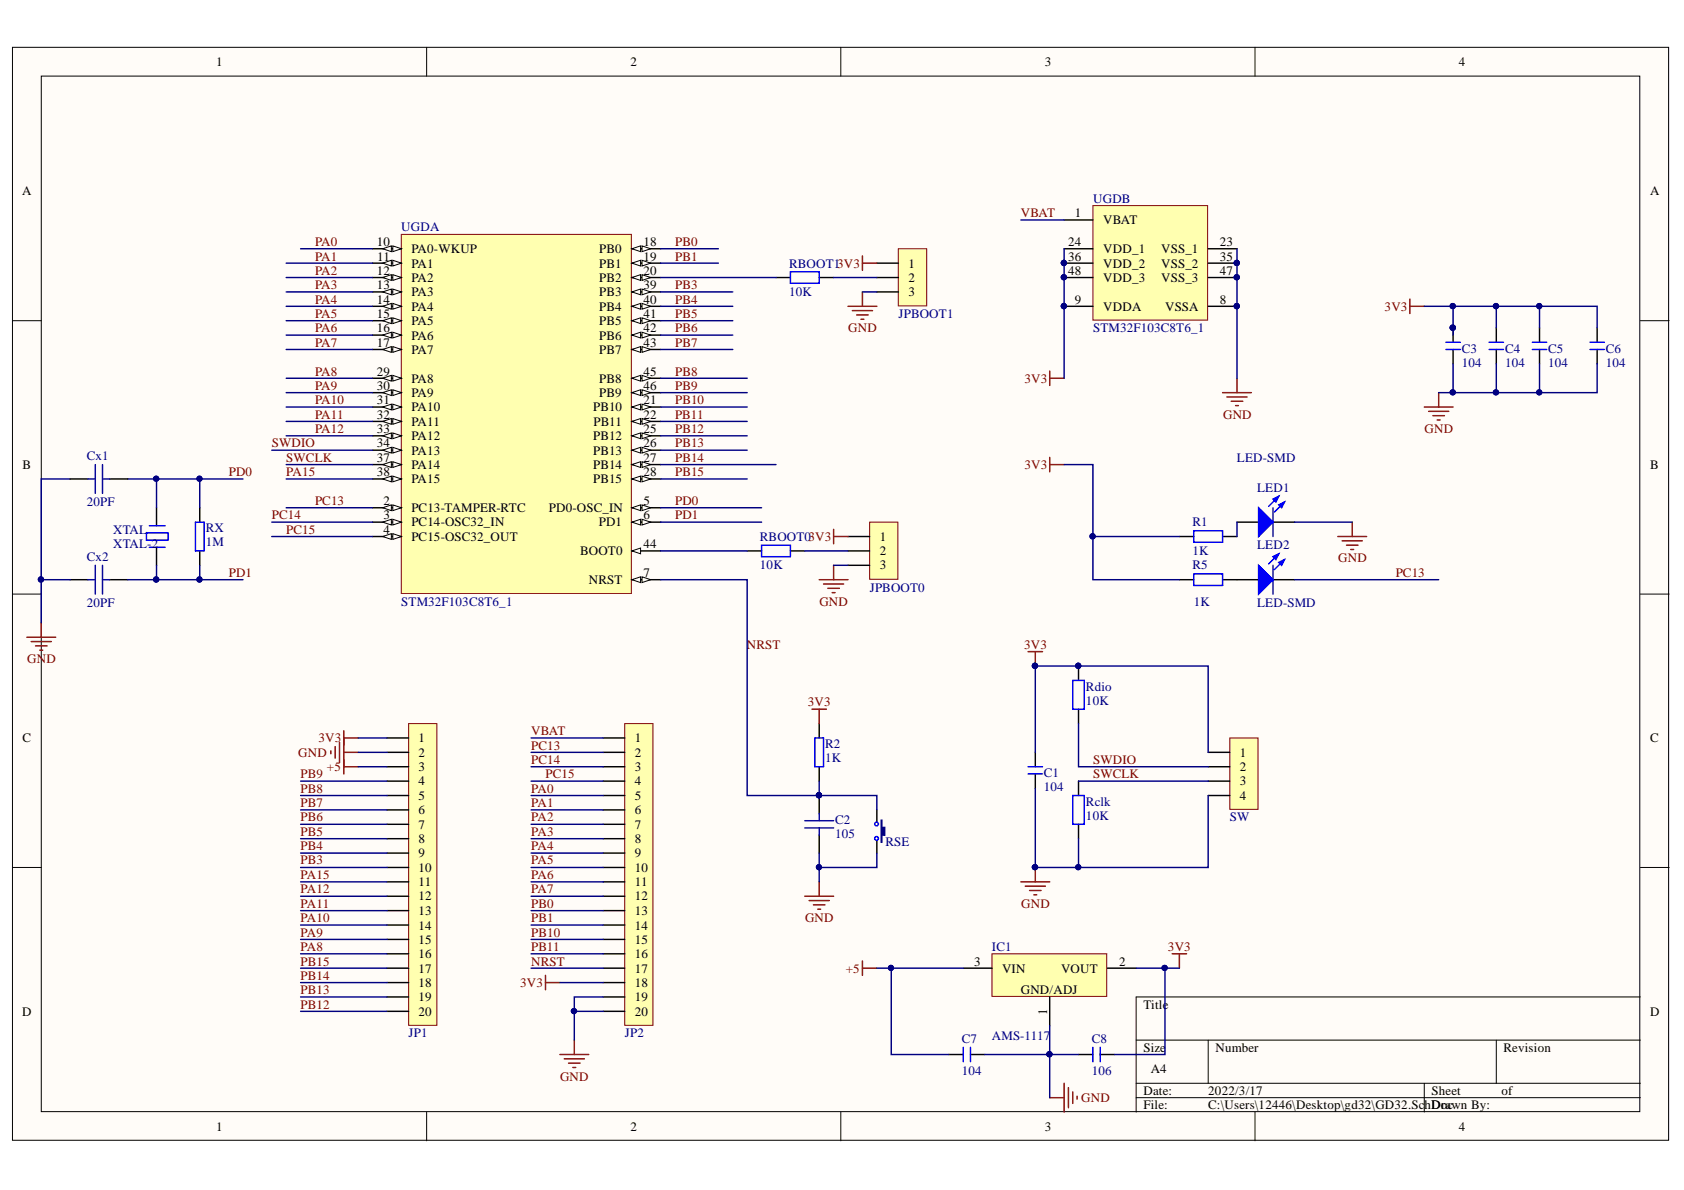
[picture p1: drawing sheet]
<svg xmlns="http://www.w3.org/2000/svg" width="297mm" height="210mm" viewBox="0 0 297 210" stroke-linecap="round" stroke-linejoin="round" font-family="sans-serif">
<defs><g id="words">
<g font-size="2.3">
<text x="38.1" y="11.7">1</text>
<text x="111.2" y="11.7">2</text>
<text x="184.3" y="11.7">3</text>
<text x="257.3" y="11.7">4</text>
<text x="3.9" y="34.5">A</text>
<text x="291.1" y="34.5">A</text>
<text x="189.6" y="38.3">1</text>
<text x="194.6" y="39.5">VBAT</text>
<text x="66.5" y="43.4">10</text>
<text x="66.6" y="46">11</text>
<text x="72.6" y="44.7">PA0-WKUP</text>
<text x="72.6" y="47.2">PA1</text>
<text x="105.7" y="44.7">PB0</text>
<text x="105.7" y="47.2">PB1</text>
<text x="113.5" y="43.4">18</text>
<text x="113.5" y="46">19</text>
<text x="160.3" y="47.2">1</text>
<text x="188.4" y="43.4">24</text>
<text x="188.4" y="46">36</text>
<text x="194.6" y="44.7">VDD_1</text>
<text x="194.6" y="47.2">VDD_2</text>
<text x="204.8" y="44.7">VSS_1</text>
<text x="204.8" y="47.2">VSS_2</text>
<text x="215.1" y="43.4">23</text>
<text x="215.1" y="46">35</text>
<text x="66.5" y="48.5">12</text>
<text x="66.5" y="51">13</text>
<text x="66.5" y="53.6">14</text>
<text x="72.6" y="49.8">PA2</text>
<text x="72.6" y="52.3">PA3</text>
<text x="105.7" y="49.8">PB2</text>
<text x="105.7" y="52.3">PB3</text>
<text x="113.5" y="48.5">20</text>
<text x="113.5" y="51">39</text>
<text x="113.5" y="53.6">40</text>
<text x="160.3" y="49.8">2</text>
<text x="160.3" y="52.3">3</text>
<text x="188.4" y="48.5">48</text>
<text x="189.6" y="53.6">9</text>
<text x="194.6" y="49.8">VDD_3</text>
<text x="204.8" y="49.8">VSS_3</text>
<text x="215.1" y="48.5">47</text>
<text x="215.1" y="53.6">8</text>
<text x="66.5" y="56.1">15</text>
<text x="66.5" y="58.6">16</text>
<text x="72.6" y="54.8">PA4</text>
<text x="72.6" y="57.4">PA5</text>
<text x="72.6" y="59.9">PA6</text>
<text x="105.7" y="54.8">PB4</text>
<text x="105.7" y="57.4">PB5</text>
<text x="105.7" y="59.9">PB6</text>
<text x="113.5" y="56.1">41</text>
<text x="113.5" y="58.6">42</text>
<text x="194.6" y="54.8">VDDA</text>
<text x="205.5" y="54.8">VSSA</text>
<text x="66.5" y="61.2">17</text>
<text x="72.6" y="62.4">PA7</text>
<text x="105.7" y="62.4">PB7</text>
<text x="113.5" y="61.2">43</text>
<text x="66.5" y="66.2">29</text>
<text x="66.5" y="68.8">30</text>
<text x="66.5" y="71.3">31</text>
<text x="72.6" y="67.5">PA8</text>
<text x="72.6" y="70">PA9</text>
<text x="105.7" y="67.5">PB8</text>
<text x="105.7" y="70">PB9</text>
<text x="113.5" y="66.2">45</text>
<text x="113.5" y="68.8">46</text>
<text x="113.5" y="71.3">21</text>
<text x="66.5" y="73.8">32</text>
<text x="66.5" y="76.4">33</text>
<text x="72.6" y="72.6">PA10</text>
<text x="72.6" y="75.1">PA11</text>
<text x="72.6" y="77.6">PA12</text>
<text x="104.6" y="72.6">PB10</text>
<text x="104.6" y="77.6">PB12</text>
<text x="104.7" y="75.1">PB11</text>
<text x="113.5" y="73.8">22</text>
<text x="113.5" y="76.4">25</text>
<text x="4" y="82.7">B</text>
<text x="66.5" y="78.9">34</text>
<text x="66.5" y="81.4">37</text>
<text x="66.5" y="84">38</text>
<text x="72.6" y="80.2">PA13</text>
<text x="72.6" y="82.7">PA14</text>
<text x="104.6" y="80.2">PB13</text>
<text x="104.6" y="82.7">PB14</text>
<text x="113.5" y="78.9">26</text>
<text x="113.5" y="81.4">27</text>
<text x="113.5" y="84">28</text>
<text x="291.1" y="82.7">B</text>
<text x="67.7" y="89">2</text>
<text x="72.6" y="85.2">PA15</text>
<text x="104.6" y="85.2">PB15</text>
<text x="113.5" y="89">5</text>
<text x="67.7" y="91.6">3</text>
<text x="67.7" y="94.1">4</text>
<text x="72.6" y="90.3">PC13-TAMPER-RTC</text>
<text x="72.6" y="92.8">PC14-OSC32_IN</text>
<text x="72.6" y="95.4">PC15-OSC32_OUT</text>
<text x="96.8" y="90.3">PD0-OSC_IN</text>
<text x="105.6" y="92.8">PD1</text>
<text x="113.5" y="91.6">6</text>
<text x="155.2" y="95.4">1</text>
<text x="102.3" y="97.9">BOOT0</text>
<text x="113.5" y="96.6">44</text>
<text x="113.5" y="101.7">7</text>
<text x="155.2" y="97.9">2</text>
<text x="155.2" y="100.4">3</text>
<text x="103.9" y="103">NRST</text>
<text x="4" y="130.9">C</text>
<text x="73.8" y="130.9">1</text>
<text x="112" y="130.9">1</text>
<text x="291.1" y="130.9">C</text>
<text x="73.8" y="133.5">2</text>
<text x="73.8" y="136">3</text>
<text x="112" y="133.5">2</text>
<text x="112" y="136">3</text>
<text x="218.7" y="133.5">1</text>
<text x="218.7" y="136">2</text>
<text x="73.8" y="138.5">4</text>
<text x="73.8" y="141.1">5</text>
<text x="73.8" y="143.6">6</text>
<text x="112" y="138.5">4</text>
<text x="112" y="141.1">5</text>
<text x="112" y="143.6">6</text>
<text x="218.7" y="138.5">3</text>
<text x="218.7" y="141.1">4</text>
<text x="73.8" y="146.2">7</text>
<text x="73.8" y="148.7">8</text>
<text x="112" y="146.2">7</text>
<text x="112" y="148.7">8</text>
<text x="73.8" y="151.2">9</text>
<text x="73.8" y="153.8">10</text>
<text x="112" y="151.2">9</text>
<text x="112" y="153.8">10</text>
<text x="73.8" y="156.3">11</text>
<text x="73.8" y="158.8">12</text>
<text x="73.8" y="161.4">13</text>
<text x="112" y="156.3">11</text>
<text x="112" y="158.8">12</text>
<text x="112" y="161.4">13</text>
<text x="73.8" y="164">14</text>
<text x="73.8" y="166.5">15</text>
<text x="112" y="164">14</text>
<text x="112" y="166.5">15</text>
<text x="73.8" y="169">16</text>
<text x="73.8" y="171.6">17</text>
<text x="112" y="169">16</text>
<text x="112" y="171.6">17</text>
<text x="171.8" y="170.3">3</text>
<text x="176.8" y="171.6">VIN</text>
<text x="187.2" y="171.6">VOUT</text>
<text x="197.4" y="170.3">2</text>
<text x="3.9" y="179.2">D</text>
<text x="73.8" y="174.1">18</text>
<text x="73.8" y="176.6">19</text>
<text x="73.8" y="179.2">20</text>
<text x="112" y="174.1">18</text>
<text x="112" y="176.6">19</text>
<text x="112" y="179.2">20</text>
<text x="180.1" y="175.4">GND/ADJ</text>
<text x="184.7" y="179" transform="rotate(-90 184.7 179)">1</text>
<text x="201.7" y="177.9">Title</text>
<text x="291.1" y="179.2">D</text>
<text x="201.7" y="185.5">Size</text>
<text x="214.4" y="185.5">Number</text>
<text x="265.2" y="185.5">Revision</text>
<text x="203" y="189.3">A4</text>
<text x="201.7" y="193.1">Date:</text>
<text x="201.7" y="195.7">File:</text>
<text x="213.1" y="193.1">2022/3/17</text>
<text x="213.1" y="195.7">C:\Users\12446\Desktop\gd32\GD32.SchDoc</text>
<text x="252.5" y="193.1">Sheet</text>
<text x="254.2" y="195.7">rawn By:</text>
<text x="264.8" y="193.1">of</text>
<text x="38.1" y="199.5">1</text>
<text x="111.2" y="199.5">2</text>
<text x="184.3" y="199.5">3</text>
<text x="257.3" y="199.5">4</text>
</g>
<g font-size="2.3" fill="#000080">
<text x="192.8" y="35.7">UGDB</text>
<text x="70.8" y="40.8">UGDA</text>
<text x="139.2" y="47.2">RBOOT13V3</text>
<text x="139.2" y="52.3">10K</text>
<text x="158.5" y="56.1">JPBOOT1</text>
<text x="192.8" y="58.6">STM32F103C8T6_1</text>
<text x="257.9" y="62.2">C3</text>
<text x="257.9" y="64.7">104</text>
<text x="265.5" y="62.2">C4</text>
<text x="265.5" y="64.7">104</text>
<text x="273.1" y="62.2">C5</text>
<text x="273.1" y="64.7">104</text>
<text x="283.2" y="62.2">C6</text>
<text x="283.2" y="64.7">104</text>
<text x="15.3" y="81.2">Cx1</text>
<text x="218.2" y="81.4">LED-SMD</text>
<text x="15.3" y="89.3">20PF</text>
<text x="221.7" y="86.8">LED1</text>
<text x="20" y="94.1">XTAL</text>
<text x="36.3" y="93.9">RX</text>
<text x="134" y="95.4">RBOOT03V3</text>
<text x="210.3" y="92.8">R1</text>
<text x="15.3" y="98.9">Cx2</text>
<text x="20" y="96.6">XTAL-2</text>
<text x="36.3" y="96.4">1M</text>
<text x="134" y="100.4">10K</text>
<text x="210.3" y="97.9">1K</text>
<text x="210.3" y="100.4">R5</text>
<text x="221.7" y="96.9">LED2</text>
<text x="15.3" y="107.1">20PF</text>
<text x="70.8" y="106.9">STM32F103C8T6_1</text>
<text x="153.4" y="104.3">JPBOOT0</text>
<text x="210.6" y="106.9">1K</text>
<text x="221.7" y="107.1">LED-SMD</text>
<text x="191.6" y="121.8">Rdio</text>
<text x="191.6" y="124.4">10K</text>
<text x="145.5" y="132">R2</text>
<text x="145.5" y="134.5">1K</text>
<text x="184.1" y="137">C1</text>
<text x="184.1" y="139.6">104</text>
<text x="191.6" y="142.1">Rclk</text>
<text x="147.3" y="145.3">C2</text>
<text x="147.3" y="147.8">105</text>
<text x="156.2" y="149.2">RSE</text>
<text x="191.6" y="144.6">10K</text>
<text x="216.9" y="144.9">SW</text>
<text x="175" y="167.8">IC1</text>
<text x="72.1" y="183">JP1</text>
<text x="110.2" y="183">JP2</text>
<text x="169.6" y="184">C7</text>
<text x="175" y="183.5">AMS-1117</text>
<text x="192.6" y="184">C8</text>
<text x="169.6" y="189.6">104</text>
<text x="192.6" y="189.6">106</text>
</g>
<g font-size="2.3" fill="#800000">
<text x="180.1" y="38.3">VBAT</text>
<text x="55.6" y="43.4">PA0</text>
<text x="55.6" y="46">PA1</text>
<text x="119.1" y="43.4">PB0</text>
<text x="119.1" y="46">PB1</text>
<text x="55.6" y="48.5">PA2</text>
<text x="55.6" y="51">PA3</text>
<text x="55.6" y="53.6">PA4</text>
<text x="119.1" y="51">PB3</text>
<text x="119.1" y="53.6">PB4</text>
<text x="55.6" y="56.1">PA5</text>
<text x="55.6" y="58.6">PA6</text>
<text x="119.1" y="56.1">PB5</text>
<text x="119.1" y="58.6">PB6</text>
<text x="149.6" y="58.6">GND</text>
<text x="244.2" y="54.8">3V3</text>
<text x="55.6" y="61.2">PA7</text>
<text x="119.1" y="61.2">PB7</text>
<text x="55.6" y="66.2">PA8</text>
<text x="55.6" y="68.8">PA9</text>
<text x="55.6" y="71.3">PA10</text>
<text x="119.1" y="71.3">PB10</text>
<text x="119.1" y="68.8">PB9</text>
<text x="119.1" y="66.2">PB8</text>
<text x="180.7" y="67.5">3V3</text>
<text x="55.6" y="73.8">PA11</text>
<text x="55.6" y="76.4">PA12</text>
<text x="119.1" y="76.4">PB12</text>
<text x="119.1" y="73.8">PB11</text>
<text x="215.7" y="73.8">GND</text>
<text x="251.3" y="76.4">GND</text>
<text x="40.3" y="84">PD0</text>
<text x="48" y="78.9">SWDIO</text>
<text x="50.5" y="81.4">SWCLK</text>
<text x="50.5" y="84">PA15</text>
<text x="119.1" y="84">PB15</text>
<text x="119.1" y="81.4">PB14</text>
<text x="119.1" y="78.9">PB13</text>
<text x="180.7" y="82.7">3V3</text>
<text x="55.6" y="89">PC13</text>
<text x="119.1" y="89">PD0</text>
<text x="48" y="91.6">PC14</text>
<text x="50.5" y="94.1">PC15</text>
<text x="119.1" y="91.6">PD1</text>
<text x="40.3" y="101.7">PD1</text>
<text x="236" y="99.2">GND</text>
<text x="246.2" y="101.7">PC13</text>
<text x="144.5" y="106.9">GND</text>
<text x="4.8" y="117">GND</text>
<text x="131.8" y="114.5">NRST</text>
<text x="180.6" y="114.5">3V3</text>
<text x="142.5" y="124.6">3V3</text>
<text x="56.2" y="130.9">3V3</text>
<text x="93.7" y="129.7">VBAT</text>
<text x="52.6" y="133.5">GND</text>
<text x="53" y="137.3">PB9</text>
<text x="57.7" y="136">+5</text>
<text x="93.7" y="132.2">PC13</text>
<text x="93.7" y="134.7">PC14</text>
<text x="96.2" y="137.3">PC15</text>
<text x="192.8" y="137.3">SWCLK</text>
<text x="192.8" y="134.7">SWDIO</text>
<text x="53" y="139.8">PB8</text>
<text x="53" y="142.4">PB7</text>
<text x="93.7" y="139.8">PA0</text>
<text x="93.7" y="142.4">PA1</text>
<text x="53" y="144.9">PB6</text>
<text x="53" y="147.4">PB5</text>
<text x="53" y="150">PB4</text>
<text x="93.7" y="144.9">PA2</text>
<text x="93.7" y="147.4">PA3</text>
<text x="93.7" y="150">PA4</text>
<text x="53" y="152.5">PB3</text>
<text x="53" y="155">PA15</text>
<text x="93.7" y="152.5">PA5</text>
<text x="93.7" y="155">PA6</text>
<text x="53" y="157.6">PA12</text>
<text x="53" y="160.1">PA11</text>
<text x="93.7" y="157.6">PA7</text>
<text x="93.7" y="160.1">PB0</text>
<text x="180.1" y="160.1">GND</text>
<text x="53" y="162.6">PA10</text>
<text x="53" y="165.2">PA9</text>
<text x="53" y="167.8">PA8</text>
<text x="93.7" y="162.6">PB1</text>
<text x="93.7" y="165.2">PB10</text>
<text x="93.7" y="167.8">PB11</text>
<text x="142" y="162.6">GND</text>
<text x="206" y="167.8">3V3</text>
<text x="53" y="170.3">PB15</text>
<text x="53" y="172.8">PB14</text>
<text x="93.7" y="170.3">NRST</text>
<text x="149.2" y="171.6">+5</text>
<text x="53" y="175.4">PB13</text>
<text x="53" y="177.9">PB12</text>
<text x="91.8" y="174.1">3V3</text>
<text x="98.8" y="190.6">GND</text>
<text x="190.7" y="194.4">GND</text>
</g>
</g></defs>
<g fill="#fffcf8" stroke="#000" stroke-width=".18">
<path d="M2.2 8.3h292.1v192.8h-292.1z"/>
<path d="M7.3 13.4h281.9v182.7h-281.9z"/>
</g>
<g fill="none" stroke="#000" stroke-width=".18">
<path d="M75.3 8.3v5.1M148.3 8.3v5.1M221.4 8.3v5.1M2.2 56.6h5.1M289.3 56.6h5.1M2.2 104.8h5.1M289.3 104.8h5.1M2.2 153h5.1M289.3 153h5.1M289.3 175.9h-88.9v20.3M75.3 196.2v5M148.3 196.2v5"/>
<path d="M200.4 183.5h88.9M200.4 191.1h88.9M200.4 193.6h88.9M213.1 183.5v7.6M221.4 196.2v5M251.2 191.1v5.1M263.9 183.5v7.6"/>
</g>
<path d="M70.8 41.3h40.6v63.4h-40.6z" fill="#ffffb0" stroke="#800000" stroke-width=".18"/>
<path d="M111.5 97.2h5" fill="none" stroke="#000" stroke-width=".25"/>
<path d="M111.5 97.2l1.5-.5v1z" fill="#fffcf8"/>
<path d="M111.5 97.2l1.5-.5v1z" fill="none" stroke="#000" stroke-width=".18"/>
<path d="M111.5 102.3h5" fill="none" stroke="#000" stroke-width=".25"/>
<path d="M111.5 102.3l1.5-.6v1.1z" fill="#fffcf8"/>
<path d="M111.5 102.3l1.5-.6v1.1z" fill="none" stroke="#000" stroke-width=".18"/>
<path d="M113.2 101.7l1.6 .6-1.6 .5z" fill="#fffcf8"/>
<path d="M113.2 101.7l1.6 .6-1.6 .5z" fill="none" stroke="#000" stroke-width=".18"/>
<path d="M111.5 89.6h5" fill="none" stroke="#000" stroke-width=".25"/>
<path d="M111.5 89.6l1.5-.5v1z" fill="#fffcf8"/>
<path d="M111.5 89.6l1.5-.5v1z" fill="none" stroke="#000" stroke-width=".18"/>
<path d="M113.2 89.1l1.6 .5-1.6 .5z" fill="#fffcf8"/>
<path d="M113.2 89.1l1.6 .5-1.6 .5z" fill="none" stroke="#000" stroke-width=".18"/>
<path d="M111.5 92.1h5" fill="none" stroke="#000" stroke-width=".25"/>
<path d="M111.5 92.1l1.5-.5v1z" fill="#fffcf8"/>
<path d="M111.5 92.1l1.5-.5v1z" fill="none" stroke="#000" stroke-width=".18"/>
<path d="M113.2 91.6l1.6 .5-1.6 .5z" fill="#fffcf8"/>
<path d="M113.2 91.6l1.6 .5-1.6 .5z" fill="none" stroke="#000" stroke-width=".18"/>
<path d="M65.7 43.9h5.1" fill="none" stroke="#000" stroke-width=".25"/>
<path d="M69.3 43.4l1.5 .5-1.5 .5z" fill="#fffcf8"/>
<path d="M69.3 43.4l1.5 .5-1.5 .5z" fill="none" stroke="#000" stroke-width=".18"/>
<path d="M67.5 43.9l1.5-.5v1z" fill="#fffcf8"/>
<path d="M67.5 43.9l1.5-.5v1z" fill="none" stroke="#000" stroke-width=".18"/>
<path d="M65.7 46.4h5.1" fill="none" stroke="#000" stroke-width=".25"/>
<path d="M69.3 45.9l1.5 .5-1.5 .5z" fill="#fffcf8"/>
<path d="M69.3 45.9l1.5 .5-1.5 .5z" fill="none" stroke="#000" stroke-width=".18"/>
<path d="M67.5 46.4l1.5-.5v1z" fill="#fffcf8"/>
<path d="M67.5 46.4l1.5-.5v1z" fill="none" stroke="#000" stroke-width=".18"/>
<path d="M65.7 49h5.1" fill="none" stroke="#000" stroke-width=".25"/>
<path d="M69.3 48.4l1.5 .6-1.5 .5z" fill="#fffcf8"/>
<path d="M69.3 48.4l1.5 .6-1.5 .5z" fill="none" stroke="#000" stroke-width=".18"/>
<path d="M67.5 49l1.5-.6v1.1z" fill="#fffcf8"/>
<path d="M67.5 49l1.5-.6v1.1z" fill="none" stroke="#000" stroke-width=".18"/>
<path d="M65.7 51.5h5.1" fill="none" stroke="#000" stroke-width=".25"/>
<path d="M69.3 51l1.5 .5-1.5 .5z" fill="#fffcf8"/>
<path d="M69.3 51l1.5 .5-1.5 .5z" fill="none" stroke="#000" stroke-width=".18"/>
<path d="M67.5 51.5l1.5-.5v1z" fill="#fffcf8"/>
<path d="M67.5 51.5l1.5-.5v1z" fill="none" stroke="#000" stroke-width=".18"/>
<path d="M65.7 54h5.1" fill="none" stroke="#000" stroke-width=".25"/>
<path d="M69.3 53.5l1.5 .5-1.5 .5z" fill="#fffcf8"/>
<path d="M69.3 53.5l1.5 .5-1.5 .5z" fill="none" stroke="#000" stroke-width=".18"/>
<path d="M67.5 54l1.5-.5v1z" fill="#fffcf8"/>
<path d="M67.5 54l1.5-.5v1z" fill="none" stroke="#000" stroke-width=".18"/>
<path d="M65.7 56.6h5.1" fill="none" stroke="#000" stroke-width=".25"/>
<path d="M69.3 56.1l1.5 .5-1.5 .5z" fill="#fffcf8"/>
<path d="M69.3 56.1l1.5 .5-1.5 .5z" fill="none" stroke="#000" stroke-width=".18"/>
<path d="M67.5 56.6l1.5-.5v1z" fill="#fffcf8"/>
<path d="M67.5 56.6l1.5-.5v1z" fill="none" stroke="#000" stroke-width=".18"/>
<path d="M65.7 59.1h5.1" fill="none" stroke="#000" stroke-width=".25"/>
<path d="M69.3 58.6l1.5 .5-1.5 .5z" fill="#fffcf8"/>
<path d="M69.3 58.6l1.5 .5-1.5 .5z" fill="none" stroke="#000" stroke-width=".18"/>
<path d="M67.5 59.1l1.5-.5v1z" fill="#fffcf8"/>
<path d="M67.5 59.1l1.5-.5v1z" fill="none" stroke="#000" stroke-width=".18"/>
<path d="M65.7 61.6h5.1" fill="none" stroke="#000" stroke-width=".25"/>
<path d="M69.3 61.1l1.5 .5-1.5 .6z" fill="#fffcf8"/>
<path d="M69.3 61.1l1.5 .5-1.5 .6z" fill="none" stroke="#000" stroke-width=".18"/>
<path d="M67.5 61.6l1.5-.5v1.1z" fill="#fffcf8"/>
<path d="M67.5 61.6l1.5-.5v1.1z" fill="none" stroke="#000" stroke-width=".18"/>
<path d="M65.7 66.7h5.1" fill="none" stroke="#000" stroke-width=".25"/>
<path d="M69.3 66.2l1.5 .5-1.5 .5z" fill="#fffcf8"/>
<path d="M69.3 66.2l1.5 .5-1.5 .5z" fill="none" stroke="#000" stroke-width=".18"/>
<path d="M67.5 66.7l1.5-.5v1z" fill="#fffcf8"/>
<path d="M67.5 66.7l1.5-.5v1z" fill="none" stroke="#000" stroke-width=".18"/>
<path d="M65.7 69.3h5.1" fill="none" stroke="#000" stroke-width=".25"/>
<path d="M69.3 68.8l1.5 .5-1.5 .5z" fill="#fffcf8"/>
<path d="M69.3 68.8l1.5 .5-1.5 .5z" fill="none" stroke="#000" stroke-width=".18"/>
<path d="M67.5 69.3l1.5-.5v1z" fill="#fffcf8"/>
<path d="M67.5 69.3l1.5-.5v1z" fill="none" stroke="#000" stroke-width=".18"/>
<path d="M65.7 71.8h5.1" fill="none" stroke="#000" stroke-width=".25"/>
<path d="M69.3 71.3l1.5 .5-1.5 .5z" fill="#fffcf8"/>
<path d="M69.3 71.3l1.5 .5-1.5 .5z" fill="none" stroke="#000" stroke-width=".18"/>
<path d="M67.5 71.8l1.5-.5v1z" fill="#fffcf8"/>
<path d="M67.5 71.8l1.5-.5v1z" fill="none" stroke="#000" stroke-width=".18"/>
<path d="M65.7 74.3h5.1" fill="none" stroke="#000" stroke-width=".25"/>
<path d="M69.3 73.8l1.5 .5-1.5 .5z" fill="#fffcf8"/>
<path d="M69.3 73.8l1.5 .5-1.5 .5z" fill="none" stroke="#000" stroke-width=".18"/>
<path d="M67.5 74.3l1.5-.5v1z" fill="#fffcf8"/>
<path d="M67.5 74.3l1.5-.5v1z" fill="none" stroke="#000" stroke-width=".18"/>
<path d="M65.7 76.9h5.1" fill="none" stroke="#000" stroke-width=".25"/>
<path d="M69.3 76.4l1.5 .5-1.5 .5z" fill="#fffcf8"/>
<path d="M69.3 76.4l1.5 .5-1.5 .5z" fill="none" stroke="#000" stroke-width=".18"/>
<path d="M67.5 76.9l1.5-.5v1z" fill="#fffcf8"/>
<path d="M67.5 76.9l1.5-.5v1z" fill="none" stroke="#000" stroke-width=".18"/>
<path d="M65.7 79.4h5.1" fill="none" stroke="#000" stroke-width=".25"/>
<path d="M69.3 78.9l1.5 .5-1.5 .5z" fill="#fffcf8"/>
<path d="M69.3 78.9l1.5 .5-1.5 .5z" fill="none" stroke="#000" stroke-width=".18"/>
<path d="M67.5 79.4l1.5-.5v1z" fill="#fffcf8"/>
<path d="M67.5 79.4l1.5-.5v1z" fill="none" stroke="#000" stroke-width=".18"/>
<path d="M65.7 81.9h5.1" fill="none" stroke="#000" stroke-width=".25"/>
<path d="M69.3 81.4l1.5 .5-1.5 .6z" fill="#fffcf8"/>
<path d="M69.3 81.4l1.5 .5-1.5 .6z" fill="none" stroke="#000" stroke-width=".18"/>
<path d="M67.5 81.9l1.5-.5v1.1z" fill="#fffcf8"/>
<path d="M67.5 81.9l1.5-.5v1.1z" fill="none" stroke="#000" stroke-width=".18"/>
<path d="M65.7 84.5h5.1" fill="none" stroke="#000" stroke-width=".25"/>
<path d="M69.3 84l1.5 .5-1.5 .5z" fill="#fffcf8"/>
<path d="M69.3 84l1.5 .5-1.5 .5z" fill="none" stroke="#000" stroke-width=".18"/>
<path d="M67.5 84.5l1.5-.5v1z" fill="#fffcf8"/>
<path d="M67.5 84.5l1.5-.5v1z" fill="none" stroke="#000" stroke-width=".18"/>
<path d="M111.5 43.9h5" fill="none" stroke="#000" stroke-width=".25"/>
<path d="M111.5 43.9l1.5-.5v1z" fill="#fffcf8"/>
<path d="M111.5 43.9l1.5-.5v1z" fill="none" stroke="#000" stroke-width=".18"/>
<path d="M113.2 43.4l1.6 .5-1.6 .5z" fill="#fffcf8"/>
<path d="M113.2 43.4l1.6 .5-1.6 .5z" fill="none" stroke="#000" stroke-width=".18"/>
<path d="M111.5 46.4h5" fill="none" stroke="#000" stroke-width=".25"/>
<path d="M111.5 46.4l1.5-.5v1z" fill="#fffcf8"/>
<path d="M111.5 46.4l1.5-.5v1z" fill="none" stroke="#000" stroke-width=".18"/>
<path d="M113.2 45.9l1.6 .5-1.6 .5z" fill="#fffcf8"/>
<path d="M113.2 45.9l1.6 .5-1.6 .5z" fill="none" stroke="#000" stroke-width=".18"/>
<path d="M111.5 49h5" fill="none" stroke="#000" stroke-width=".25"/>
<path d="M111.5 49l1.5-.6v1.1z" fill="#fffcf8"/>
<path d="M111.5 49l1.5-.6v1.1z" fill="none" stroke="#000" stroke-width=".18"/>
<path d="M113.2 48.4l1.6 .6-1.6 .5z" fill="#fffcf8"/>
<path d="M113.2 48.4l1.6 .6-1.6 .5z" fill="none" stroke="#000" stroke-width=".18"/>
<path d="M111.5 51.5h5" fill="none" stroke="#000" stroke-width=".25"/>
<path d="M111.5 51.5l1.5-.5v1z" fill="#fffcf8"/>
<path d="M111.5 51.5l1.5-.5v1z" fill="none" stroke="#000" stroke-width=".18"/>
<path d="M113.2 51l1.6 .5-1.6 .5z" fill="#fffcf8"/>
<path d="M113.2 51l1.6 .5-1.6 .5z" fill="none" stroke="#000" stroke-width=".18"/>
<path d="M111.5 54h5" fill="none" stroke="#000" stroke-width=".25"/>
<path d="M111.5 54l1.5-.5v1z" fill="#fffcf8"/>
<path d="M111.5 54l1.5-.5v1z" fill="none" stroke="#000" stroke-width=".18"/>
<path d="M113.2 53.5l1.6 .5-1.6 .5z" fill="#fffcf8"/>
<path d="M113.2 53.5l1.6 .5-1.6 .5z" fill="none" stroke="#000" stroke-width=".18"/>
<path d="M111.5 56.6h5" fill="none" stroke="#000" stroke-width=".25"/>
<path d="M111.5 56.6l1.5-.5v1z" fill="#fffcf8"/>
<path d="M111.5 56.6l1.5-.5v1z" fill="none" stroke="#000" stroke-width=".18"/>
<path d="M113.2 56.1l1.6 .5-1.6 .5z" fill="#fffcf8"/>
<path d="M113.2 56.1l1.6 .5-1.6 .5z" fill="none" stroke="#000" stroke-width=".18"/>
<path d="M111.5 59.1h5" fill="none" stroke="#000" stroke-width=".25"/>
<path d="M111.5 59.1l1.5-.5v1z" fill="#fffcf8"/>
<path d="M111.5 59.1l1.5-.5v1z" fill="none" stroke="#000" stroke-width=".18"/>
<path d="M113.2 58.6l1.6 .5-1.6 .5z" fill="#fffcf8"/>
<path d="M113.2 58.6l1.6 .5-1.6 .5z" fill="none" stroke="#000" stroke-width=".18"/>
<path d="M111.5 61.6h5" fill="none" stroke="#000" stroke-width=".25"/>
<path d="M111.5 61.6l1.5-.5v1.1z" fill="#fffcf8"/>
<path d="M111.5 61.6l1.5-.5v1.1z" fill="none" stroke="#000" stroke-width=".18"/>
<path d="M113.2 61.1l1.6 .5-1.6 .6z" fill="#fffcf8"/>
<path d="M113.2 61.1l1.6 .5-1.6 .6z" fill="none" stroke="#000" stroke-width=".18"/>
<path d="M111.5 66.7h5" fill="none" stroke="#000" stroke-width=".25"/>
<path d="M111.5 66.7l1.5-.5v1z" fill="#fffcf8"/>
<path d="M111.5 66.7l1.5-.5v1z" fill="none" stroke="#000" stroke-width=".18"/>
<path d="M113.2 66.2l1.6 .5-1.6 .5z" fill="#fffcf8"/>
<path d="M113.2 66.2l1.6 .5-1.6 .5z" fill="none" stroke="#000" stroke-width=".18"/>
<path d="M111.5 69.3h5" fill="none" stroke="#000" stroke-width=".25"/>
<path d="M111.5 69.3l1.5-.5v1z" fill="#fffcf8"/>
<path d="M111.5 69.3l1.5-.5v1z" fill="none" stroke="#000" stroke-width=".18"/>
<path d="M113.2 68.8l1.6 .5-1.6 .5z" fill="#fffcf8"/>
<path d="M113.2 68.8l1.6 .5-1.6 .5z" fill="none" stroke="#000" stroke-width=".18"/>
<path d="M111.5 71.8h5" fill="none" stroke="#000" stroke-width=".25"/>
<path d="M111.5 71.8l1.5-.5v1z" fill="#fffcf8"/>
<path d="M111.5 71.8l1.5-.5v1z" fill="none" stroke="#000" stroke-width=".18"/>
<path d="M113.2 71.3l1.6 .5-1.6 .5z" fill="#fffcf8"/>
<path d="M113.2 71.3l1.6 .5-1.6 .5z" fill="none" stroke="#000" stroke-width=".18"/>
<path d="M111.5 74.3h5" fill="none" stroke="#000" stroke-width=".25"/>
<path d="M111.5 74.3l1.5-.5v1z" fill="#fffcf8"/>
<path d="M111.5 74.3l1.5-.5v1z" fill="none" stroke="#000" stroke-width=".18"/>
<path d="M113.2 73.8l1.6 .5-1.6 .5z" fill="#fffcf8"/>
<path d="M113.2 73.8l1.6 .5-1.6 .5z" fill="none" stroke="#000" stroke-width=".18"/>
<path d="M111.5 76.9h5" fill="none" stroke="#000" stroke-width=".25"/>
<path d="M111.5 76.9l1.5-.5v1z" fill="#fffcf8"/>
<path d="M111.5 76.9l1.5-.5v1z" fill="none" stroke="#000" stroke-width=".18"/>
<path d="M113.2 76.4l1.6 .5-1.6 .5z" fill="#fffcf8"/>
<path d="M113.2 76.4l1.6 .5-1.6 .5z" fill="none" stroke="#000" stroke-width=".18"/>
<path d="M111.5 79.4h5" fill="none" stroke="#000" stroke-width=".25"/>
<path d="M111.5 79.4l1.5-.5v1z" fill="#fffcf8"/>
<path d="M111.5 79.4l1.5-.5v1z" fill="none" stroke="#000" stroke-width=".18"/>
<path d="M113.2 78.9l1.6 .5-1.6 .5z" fill="#fffcf8"/>
<path d="M113.2 78.9l1.6 .5-1.6 .5z" fill="none" stroke="#000" stroke-width=".18"/>
<path d="M111.5 81.9h5" fill="none" stroke="#000" stroke-width=".25"/>
<path d="M111.5 81.9l1.5-.5v1.1z" fill="#fffcf8"/>
<path d="M111.5 81.9l1.5-.5v1.1z" fill="none" stroke="#000" stroke-width=".18"/>
<path d="M113.2 81.4l1.6 .5-1.6 .6z" fill="#fffcf8"/>
<path d="M113.2 81.4l1.6 .5-1.6 .6z" fill="none" stroke="#000" stroke-width=".18"/>
<path d="M111.5 84.5h5" fill="none" stroke="#000" stroke-width=".25"/>
<path d="M111.5 84.5l1.5-.5v1z" fill="#fffcf8"/>
<path d="M111.5 84.5l1.5-.5v1z" fill="none" stroke="#000" stroke-width=".18"/>
<path d="M113.2 84l1.6 .5-1.6 .5z" fill="#fffcf8"/>
<path d="M113.2 84l1.6 .5-1.6 .5z" fill="none" stroke="#000" stroke-width=".18"/>
<path d="M65.7 89.6h5.1" fill="none" stroke="#000" stroke-width=".25"/>
<path d="M69.3 89.1l1.5 .5-1.5 .5z" fill="#fffcf8"/>
<path d="M69.3 89.1l1.5 .5-1.5 .5z" fill="none" stroke="#000" stroke-width=".18"/>
<path d="M67.5 89.6l1.5-.5v1z" fill="#fffcf8"/>
<path d="M67.5 89.6l1.5-.5v1z" fill="none" stroke="#000" stroke-width=".18"/>
<path d="M65.7 92.1h5.1" fill="none" stroke="#000" stroke-width=".25"/>
<path d="M69.3 91.6l1.5 .5-1.5 .5z" fill="#fffcf8"/>
<path d="M69.3 91.6l1.5 .5-1.5 .5z" fill="none" stroke="#000" stroke-width=".18"/>
<path d="M67.5 92.1l1.5-.5v1z" fill="#fffcf8"/>
<path d="M67.5 92.1l1.5-.5v1z" fill="none" stroke="#000" stroke-width=".18"/>
<path d="M65.7 94.6h5.1" fill="none" stroke="#000" stroke-width=".25"/>
<path d="M69.3 94.1l1.5 .5-1.5 .5z" fill="#fffcf8"/>
<path d="M69.3 94.1l1.5 .5-1.5 .5z" fill="none" stroke="#000" stroke-width=".18"/>
<path d="M67.5 94.6l1.5-.5v1z" fill="#fffcf8"/>
<path d="M67.5 94.6l1.5-.5v1z" fill="none" stroke="#000" stroke-width=".18"/>
<path d="M192.8 36.3h20.2v20.2h-20.2z" fill="#ffffb0" stroke="#800000" stroke-width=".18"/>
<path d="M187.7 38.8h5.1M187.7 43.9h5.1M187.7 46.4h5.1M187.7 49h5.1M187.7 54h5.1M213.1 43.9h5.1M213.1 46.4h5.1M213.1 49h5.1M213.1 54h5.1" fill="none" stroke="#000" stroke-width=".25"/>
<g fill="#000080" stroke="#000080" stroke-width=".18">
<circle cx="187.6" cy="46.4" r=".46"/>
<circle cx="187.6" cy="48.9" r=".46"/>
<circle cx="187.6" cy="54" r=".46"/>
<circle cx="218.1" cy="46.4" r=".46"/>
<circle cx="218.1" cy="48.9" r=".46"/>
<circle cx="218.1" cy="54" r=".46"/>
</g>
<path d="M185.2 65.5v2.5M185.2 66.7h2.5M215.7 69.3h5M216.4 70h3.6M217.2 70.8h2M217.9 71.5h.5M218.2 66.7v2.6" fill="none" stroke="#800000" stroke-width=".25"/>
<path d="M72.1 127.6h5v53.3h-5z" fill="#ffffb0" stroke="#800000" stroke-width=".18"/>
<g fill="none" stroke="#000" stroke-width=".25">
<path d="M68.3 130.2h3.8M68.3 132.7h3.8M68.3 135.2h3.8M68.3 137.8h3.8M68.3 140.3h3.8M68.3 142.9h3.8M68.3 145.4h3.8M68.3 147.9h3.8M68.3 150.5h3.8M68.3 153h3.8M68.3 155.5h3.8M68.3 158.1h3.8"/>
<path d="M68.3 160.6h3.8M68.3 163.2h3.8M68.3 165.7h3.8M68.3 168.2h3.8M68.3 170.8h3.8M68.3 173.3h3.8M68.3 175.9h3.8M68.3 178.4h3.8"/>
</g>
<path d="M110.2 127.6h5v53.3h-5z" fill="#ffffb0" stroke="#800000" stroke-width=".18"/>
<g fill="none" stroke="#000" stroke-width=".25">
<path d="M131.8 97.2h2.5M139.4 97.2h2.6M106.4 130.2h3.8M106.4 132.7h3.8M106.4 135.2h3.8M106.4 137.8h3.8M106.4 140.3h3.8M106.4 142.9h3.8M106.4 145.4h3.8M106.4 147.9h3.8M106.4 150.5h3.8M106.4 153h3.8"/>
<path d="M106.4 155.5h3.8M106.4 158.1h3.8M106.4 160.6h3.8M106.4 163.2h3.8M106.4 165.7h3.8M106.4 168.2h3.8M106.4 170.8h3.8M106.4 173.3h3.8M106.4 175.9h3.8M106.4 178.4h3.8"/>
</g>
<g fill="none" stroke="#800000" stroke-width=".25">
<path d="M58.4 132.5v.5M59.1 131.7v2M59.9 130.9v3.6M60.6 128.9v7.6M60.6 130.2h2.6M60.6 132.7h2.6M60.6 135.2h2.6M96.2 172v2.6M96.2 173.3h2.6M98.8 186h5M99.5 186.8h3.6M100.3 187.5h2"/>
<path d="M101 188.3h.6M101.3 183.5v2.5"/>
</g>
<path d="M134.3 96.2h5.1v2h-5.1z" fill="none" stroke="#00f" stroke-width=".25"/>
<path d="M153.4 92.1h5v10.1h-5z" fill="#ffffb0" stroke="#800000" stroke-width=".18"/>
<path d="M136.9 49h2.5M144.5 49h2.5M149.6 94.6h3.8M149.6 97.2h3.8M149.6 99.7h3.8" fill="none" stroke="#000" stroke-width=".25"/>
<path d="M147 93.4v2.5M147 99.7v2.6M147 94.6h2.6M144.5 102.3h5.1M145.3 103h3.5M146 103.8h2.1M146.8 104.5h.5" fill="none" stroke="#800000" stroke-width=".25"/>
<path d="M139.4 47.9h5.1v2.1h-5.1z" fill="none" stroke="#00f" stroke-width=".25"/>
<path d="M158.5 43.9h5v10.1h-5z" fill="#ffffb0" stroke="#800000" stroke-width=".18"/>
<g fill="none" stroke="#000" stroke-width=".25">
<path d="M154.7 46.4h3.8M154.7 49h3.8M154.7 51.5h3.8M27.6 89.6v3.1M27.6 96.5v3.2M35.2 89.6v2.5M35.2 97.2v2.5M12.4 102.3h3.1M19.4 102.3h3.1M144.5 127.6v2.6M144.5 135.2v2.6M144.5 140.3v3.2"/>
<path d="M144.5 147.3v3.2M154.7 142.9v2.5M154.7 147.9v2.6"/>
</g>
<g fill="none" stroke="#800000" stroke-width=".25">
<path d="M149.6 54h5.1M150.3 54.8h3.6M151.1 55.6h2M151.9 56.3h.5M152.1 45.1v2.6M152.1 51.5v2.5M152.1 46.4h2.6M4.7 112.4h5.1M5.5 113.2h3.6M6.3 113.9h2M7 114.7h.5M7.3 109.9v2.5"/>
<path d="M143.2 125.1h2.6M144.5 125.1v2.5M142 158.1h5M142.7 158.8h3.6M143.5 159.6h2M144.5 155.5v2.6M144.2 160.4h.6"/>
</g>
<path d="M25.8 94h3.8v1.3h-3.8zM26.3 96.5h2.8M26.3 92.7h2.8M34.5 92.1h1.5v5.1h-1.5zM143.7 130.2h1.6v5h-1.6z" fill="none" stroke="#00f" stroke-width=".25"/>
<path d="M16.8 99.7v5.1M18.1 99.7v5.1M15.5 102.3h1.3M18.1 102.3h1.3M142 146h5M142 144.8h5M144.5 143.5v1.3M144.5 146v1.3" fill="none" stroke="#0000bf" stroke-width=".25"/>
<circle cx="144.4" cy="140.3" r=".46" fill="#000080" stroke="#000080" stroke-width=".18"/>
<g fill="#fff" stroke="#00f" stroke-width=".25">
<circle cx="154.6" cy="145.3" r=".33"/>
<circle cx="154.6" cy="147.9" r=".33"/>
</g>
<g fill="#000080" stroke="#000080" stroke-width=".18">
<path d="M155.4 144.6h.2v4h-.2z"/>
<path d="M155.7 145.9h.4v1.5h-.4z"/>
</g>
<path d="M185.2 80.7v2.5M185.2 81.9h2.5" fill="none" stroke="#800000" stroke-width=".25"/>
<path d="M208 94.6h2.6M215.7 94.6h2.5M218.2 92.1h3.8M224.5 92.1h3.9M208 102.3h2.6M215.7 102.3h2.5" fill="none" stroke="#000" stroke-width=".25"/>
<path d="M210.6 93.6h5.1v2.1h-5.1zM210.6 101.2h5.1v2.1h-5.1z" fill="none" stroke="#00f" stroke-width=".25"/>
<path d="M222 89.6l2.5 2.5-2.5 2.5z" fill="#00f"/>
<path d="M222 89.6l2.5 2.5-2.5 2.5zM225.6 87.5l-1.8 1.8M226.6 88.5l-1.8 1.8" fill="none" stroke="#00f" stroke-width=".25"/>
<path d="M225.6 89.1l1-.6-.5 1.1z" fill="#00f"/>
<path d="M225.6 89.1l1-.6-.5 1.1z" fill="none" stroke="#00f" stroke-width=".25"/>
<path d="M224.5 88l1.1-.5-.5 1z" fill="#00f"/>
<path d="M224.5 88l1.1-.5-.5 1zM224.5 89.6v5" fill="none" stroke="#00f" stroke-width=".25"/>
<path d="M218.2 102.3h3.8M224.5 102.3h3.9" fill="none" stroke="#000" stroke-width=".25"/>
<path d="M222 99.7l2.5 2.6-2.5 2.5z" fill="#00f"/>
<path d="M222 99.7l2.5 2.6-2.5 2.5zM225.6 97.7l-1.8 1.8M226.6 98.7l-1.8 1.8" fill="none" stroke="#00f" stroke-width=".25"/>
<path d="M225.6 99.2l1-.5-.5 1z" fill="#00f"/>
<path d="M225.6 99.2l1-.5-.5 1z" fill="none" stroke="#00f" stroke-width=".25"/>
<path d="M224.5 98.2l1.1-.5-.5 1z" fill="#00f"/>
<path d="M224.5 98.2l1.1-.5-.5 1zM224.5 99.7v5.1" fill="none" stroke="#00f" stroke-width=".25"/>
<path d="M236 94.6h5.1M236.7 95.4h3.6M237.5 96.2h2M238.3 96.9h.5M238.5 92.1v2.5" fill="none" stroke="#800000" stroke-width=".25"/>
<path d="M216.9 130.2h5v12.6h-5z" fill="#ffffb0" stroke="#800000" stroke-width=".18"/>
<path d="M190.2 117.5v2.5M182.6 132.7v2.5M182.6 136.5v2.6M190.2 125.1v2.5M190.2 137.8v2.5M213.1 132.7h3.8M213.1 135.2h3.8M213.1 137.8h3.8M190.2 145.4v2.5M213.1 140.3h3.8" fill="none" stroke="#000" stroke-width=".25"/>
<path d="M181.3 114.9h2.6M182.6 114.9v2.6M180.1 155.5h5.1M180.8 156.3h3.6M181.6 157.1h2M182.4 157.8h.5M182.6 153v2.5" fill="none" stroke="#800000" stroke-width=".25"/>
<g fill="#000080" stroke="#000080" stroke-width=".18">
<circle cx="182.6" cy="117.4" r=".47"/>
<circle cx="182.6" cy="153" r=".46"/>
<circle cx="190.2" cy="117.4" r=".46"/>
</g>
<path d="M181.3 136.5h2.6M181.3 135.2h2.6M189.2 120h2.1v5.1h-2.1zM189.2 140.3h2.1v5.1h-2.1z" fill="none" stroke="#00f" stroke-width=".25"/>
<path d="M175 168.2h20.2v7.6h-20.2z" fill="#ffffb0" stroke="#800000" stroke-width=".18"/>
<g fill="none" stroke="#000" stroke-width=".25">
<path d="M256.3 57.8v2.6M263.9 57.8v2.6M271.6 57.8v2.6M281.7 57.8v2.6M256.3 61.6v2.6M263.9 61.6v2.6M271.6 61.6v2.6M281.7 61.6v2.6M12.4 84.5h3.1M19.4 84.5h3.1M169.9 170.8h5.1M185.2 175.9v5"/>
<path d="M195.3 170.8h5.1M167.4 186h2.5M171.2 186h2.5M190.2 186h2.6M194.1 186h2.5"/>
</g>
<g fill="none" stroke="#800000" stroke-width=".25">
<path d="M248.7 52.8v2.5M248.7 54h2.5M251.2 71.8h5.1M252 72.6h3.5M252.8 73.3h2M253.5 74.1h.5M253.8 69.3v2.5M152.1 169.5v2.5M152.1 170.8h2.6M206.8 168.2h2.5M208 168.2v2.6M185.2 193.6h2.5"/>
<path d="M187.7 191.1v5.1M188.5 191.8v3.6M189.2 192.6v2M190 193.4v.5"/>
</g>
<path d="M255 61.6h2.6M255 60.4h2.6M262.7 61.6h2.5M262.7 60.4h2.5M270.3 61.6h2.5M270.3 60.4h2.5M280.4 61.6h2.6M280.4 60.4h2.6M169.9 184.7v2.6M171.2 184.7v2.6M192.8 184.7v2.6M194.1 184.7v2.6" fill="none" stroke="#00f" stroke-width=".25"/>
<g fill="#000080" stroke="#000080" stroke-width=".18">
<circle cx="256.2" cy="57.8" r=".47"/>
<circle cx="218.1" cy="46.4" r=".46"/>
<circle cx="218.1" cy="48.9" r=".46"/>
<circle cx="218.1" cy="54" r=".46"/>
<circle cx="101.2" cy="178.3" r=".46"/>
<circle cx="187.6" cy="54" r=".46"/>
<circle cx="187.6" cy="48.9" r=".46"/>
<circle cx="187.6" cy="46.4" r=".46"/>
<circle cx="27.5" cy="102.2" r=".47"/>
<circle cx="27.6" cy="84.4" r=".46"/>
<circle cx="7.2" cy="102.2" r=".47"/>
<circle cx="35.2" cy="84.4" r=".46"/>
<circle cx="35.2" cy="102.2" r=".46"/>
<circle cx="144.4" cy="140.3" r=".46"/>
<circle cx="144.4" cy="153" r=".46"/>
<circle cx="192.7" cy="94.6" r=".47"/>
<circle cx="190.2" cy="117.4" r=".46"/>
<circle cx="182.6" cy="117.4" r=".47"/>
<circle cx="182.6" cy="153" r=".46"/>
<circle cx="190.2" cy="153" r=".46"/>
<circle cx="157.2" cy="170.7" r=".46"/>
<circle cx="185.1" cy="186" r=".46"/>
<circle cx="205.4" cy="170.7" r=".46"/>
<circle cx="256.3" cy="69.2" r=".46"/>
<circle cx="263.9" cy="69.2" r=".46"/>
<circle cx="271.5" cy="69.2" r=".46"/>
<circle cx="271.5" cy="54" r=".46"/>
<circle cx="263.9" cy="54" r=".47"/>
<circle cx="256.2" cy="54" r=".47"/>
</g>
<g fill="none" stroke="#000080" stroke-width=".25">
<path d="M180.1 38.8h7.6M50.5 46.4h15.2M50.5 49h15.2M50.5 51.5h15.2M50.5 54h15.2M50.5 56.6h15.2M50.5 59.1h15.2M53 43.9h12.7M116.5 43.9h10.2M116.5 46.4h10.2M116.5 49h20.4M116.5 51.5h12.8"/>
<path d="M116.5 54h12.8M116.5 56.6h12.8M116.5 59.1h12.8M147 49h7.7M152.1 51.5h2.6M187.7 43.9v22.8M218.2 43.9v22.8M251.2 54h30.5v3.8M256.3 54v5.1M263.9 54v3.8M271.6 54v3.8M47.9 79.4h17.8"/>
<path d="M50.5 61.6h15.2M50.5 66.7h15.2M50.5 71.8h15.2M50.5 69.3h15.2M50.5 74.3h15.2M50.5 76.9h15.2M116.5 61.6h12.8M116.5 66.7h15.3M116.5 71.8h15.3M116.5 69.3h15.3M116.5 74.3h15.3M116.5 76.9h15.3"/>
<path d="M116.5 79.4h15.3M256.3 64.2v5.1M263.9 64.2v5.1M271.6 64.2v5.1M281.7 64.2v5.1h-27.9M12.4 84.5h-5.1v25.4M22.5 84.5h20.4M27.6 84.5v5.1M27.6 99.7v2.6M35.2 84.5v5.1M35.2 99.7v2.6M47.9 92.1h17.8"/>
<path d="M47.9 94.6h17.8M50.5 81.9h15.2M50.5 84.5h15.2M50.5 89.6h15.2M116.5 81.9h20.4M116.5 84.5h15.3M116.5 89.6h17.8M116.5 92.1h17.8M116.5 97.2h15.3M142 97.2h7.6M147 99.7h2.6M187.7 81.9h5.1v20.4h15.2"/>
<path d="M192.8 94.6h15.2M218.2 92.1v2.5M228.4 92.1h10.1M7.3 102.3h5.1M22.5 102.3h20.4M116.5 102.3h15.3v38h12.7M228.4 102.3h25.4M53 137.8h15.3M63.2 132.7h5.1M63.2 130.2h5.1M63.2 135.2h5.1M93.7 132.7h12.7"/>
<path d="M93.7 130.2h12.7M93.7 135.2h12.7M93.7 137.8h12.7M144.5 137.8v2.5M182.6 132.7v-15.2h30.5v15.2M182.6 139.1v13.9h30.5v-12.7M190.2 127.6v7.6h22.9M190.2 137.8h22.9M53 142.9h15.3M53 145.4h15.3M53 147.9h15.3M53 150.5h15.3"/>
<path d="M53 153h15.3M53 155.5h15.3M53 158.1h15.3M53 140.3h15.3M93.7 142.9h12.7M93.7 145.4h12.7M93.7 147.9h12.7M93.7 150.5h12.7M93.7 153h12.7M93.7 155.5h12.7M93.7 158.1h12.7M93.7 140.3h12.7"/>
<path d="M144.5 140.3h10.2v2.6M144.5 150.5v2.5M154.7 150.5v2.5h-10.2v2.5M190.2 147.9v5.1M53 160.6h15.3M53 163.2h15.3M53 165.7h15.3M53 168.2h15.3M53 170.8h15.3M53 173.3h15.3M53 175.9h15.3M53 178.4h15.3"/>
<path d="M93.7 160.6h12.7M93.7 163.2h12.7M93.7 165.7h12.7M93.7 168.2h12.7M93.7 170.8h12.7M98.8 173.3h7.6M101.3 178.4h5.1M106.4 175.9h-5.1v7.6M154.7 170.8h15.2M157.2 170.8v15.2h10.2M200.4 170.8h7.6M205.5 170.8v15.2h-8.9"/>
<path d="M173.7 186h16.5M185.2 180.9v12.7"/>
</g>
<path d="M15.5 84.5h1.3M16.8 81.9v5.1M18.1 81.9v5.1M18.1 84.5h1.3" fill="none" stroke="#0000bf" stroke-width=".25"/>
<use href="#words"/>
</svg>
